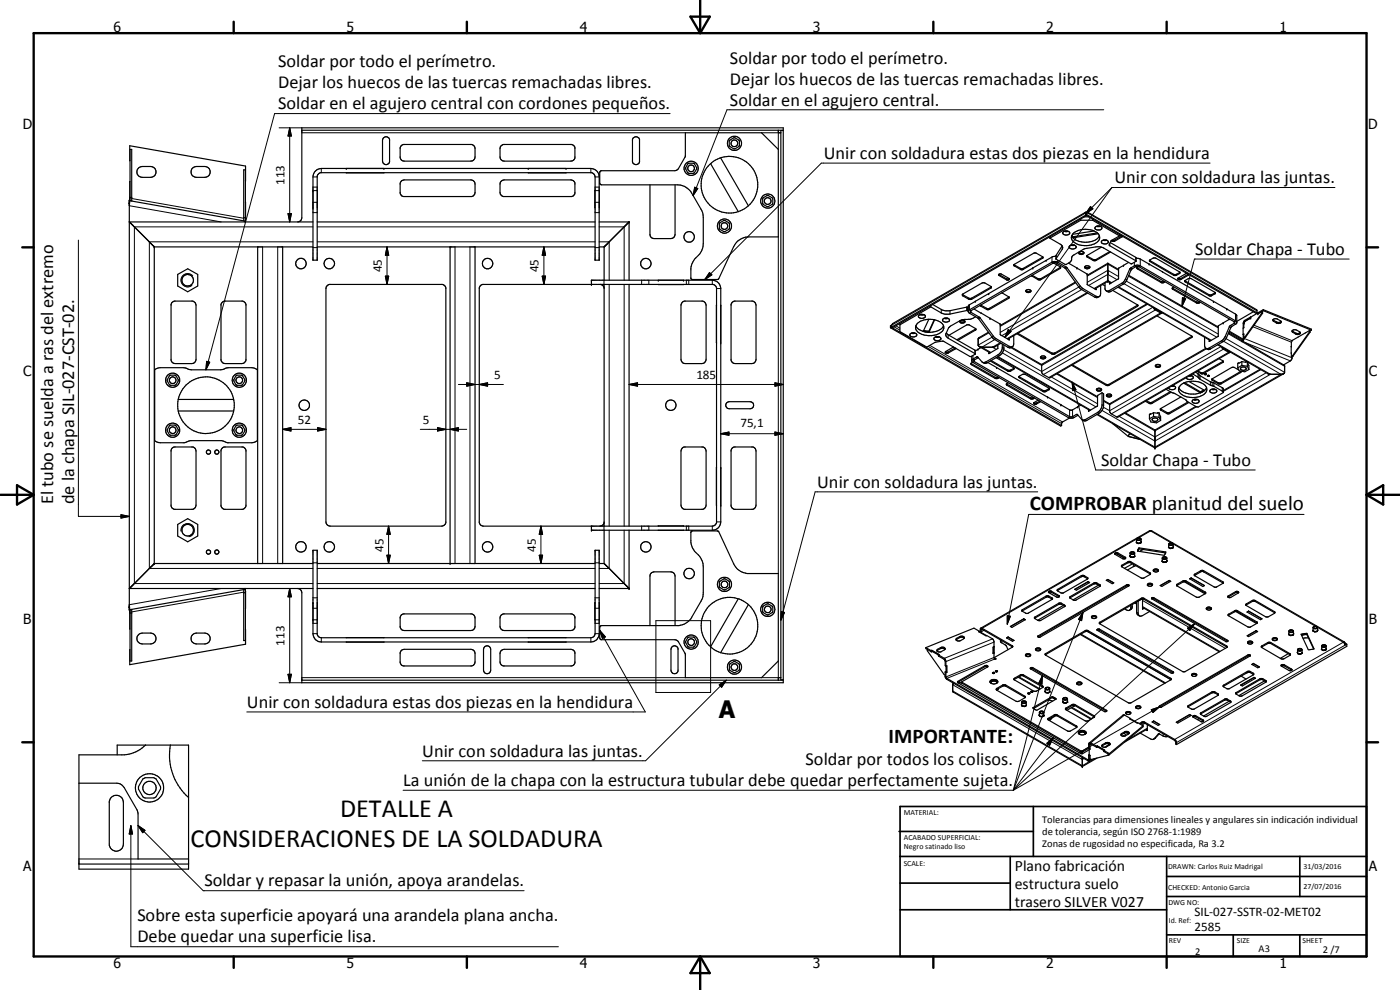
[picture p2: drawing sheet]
<svg xmlns="http://www.w3.org/2000/svg" width="420mm" height="297mm" viewBox="0 0 420 297" stroke-linecap="round" stroke-linejoin="round" font-family="sans-serif">
<defs><g id="words">
<g font-size="7.9">
<text x="102.1" y="245.2">DETALLE A</text>
<text x="57.1" y="254.2">CONSIDERACIONES DE LA SOLDADURA</text>
</g>
<text font-size="7.2" x="215.8" y="215.4">A</text>
<g font-size="6.3">
<text x="309.1" y="153">COMPROBAR planitud del suelo</text>
<text x="266.7" y="223">IMPORTANTE:</text>
</g>
<g font-size="5.5">
<text x="83.5" y="20.2">Soldar por todo el perímetro.</text>
<text x="219.1" y="19.1">Soldar por todo el perímetro.</text>
<text x="83.5" y="26.5">Dejar los huecos de las tuercas remachadas libres.</text>
<text x="219.1" y="25.4">Dejar los huecos de las tuercas remachadas libres.</text>
<text x="83.5" y="32.9">Soldar en el agujero central con cordones pequeños.</text>
<text x="219.1" y="31.7">Soldar en el agujero central.</text>
<text x="247.2" y="47.7">Unir con soldadura estas dos piezas en la hendidura</text>
<text x="334.5" y="55">Unir con soldadura las juntas.</text>
<text x="358.6" y="76.5">Soldar Chapa - Tubo</text>
<text x="330.4" y="139.8">Soldar Chapa - Tubo</text>
<text x="245.2" y="146.3">Unir con soldadura las juntas.</text>
<text x="15.9" y="151.3" transform="rotate(-90 15.9 151.3)">El tubo se suelda a ras del extremo</text>
<text x="22.3" y="151.3" transform="rotate(-90 22.3 151.3)">de la chapa SIL-027-CST-02.</text>
<text x="74.1" y="212.3">Unir con soldadura estas dos piezas en la hendidura</text>
<text x="126.7" y="227">Unir con soldadura las juntas.</text>
<text x="241.8" y="229.5">Soldar por todos los colisos.</text>
<text x="121" y="235.8">La unión de la chapa con la estructura tubular debe quedar perfectamente sujeta.</text>
<text x="61.3" y="266">Soldar y repasar la unión, apoya arandelas.</text>
<text x="41.2" y="276.5">Sobre esta superficie apoyará una arandela plana ancha.</text>
<text x="41.2" y="282.8">Debe quedar una superficie lisa.</text>
</g>
<g font-size="4.7">
<text x="304.6" y="261.2">Plano fabricación</text>
<text x="304.6" y="266.6">estructura suelo</text>
<text x="304.6" y="272">trasero SILVER V027</text>
</g>
<g font-size="4.2">
<text x="34" y="9.6">6</text>
<text x="104" y="9.6">5</text>
<text x="174" y="9.6">4</text>
<text x="244" y="9.6">3</text>
<text x="314" y="9.6">2</text>
<text x="384" y="9.6">1</text>
<text x="6.8" y="38.7">D</text>
<text x="410.6" y="38.7">D</text>
<text x="7" y="112.9">C</text>
<text x="410.8" y="112.9">C</text>
<text x="7" y="187.1">B</text>
<text x="410.8" y="187.1">B</text>
<text x="7" y="261.4">A</text>
<text x="410.8" y="261.4">A</text>
<text x="34" y="290.4">6</text>
<text x="104" y="290.4">5</text>
<text x="174" y="290.4">4</text>
<text x="244" y="290.4">3</text>
<text x="314" y="290.4">2</text>
<text x="384" y="290.4">1</text>
</g>
<g font-size="3.9">
<text x="85.4" y="55.5" transform="rotate(-90 85.4 55.5)">113</text>
<text x="114.6" y="81.7" transform="rotate(-90 114.6 81.7)">45</text>
<text x="161.7" y="81.7" transform="rotate(-90 161.7 81.7)">45</text>
<text x="148.3" y="113.8">5</text>
<text x="209" y="113.8">185</text>
<text x="89.4" y="127.3">52</text>
<text x="126.9" y="127.3">5</text>
<text x="222.2" y="128.1">75,1</text>
<text x="115.1" y="165.5" transform="rotate(-90 115.1 165.5)">45</text>
<text x="160.8" y="165.5" transform="rotate(-90 160.8 165.5)">45</text>
<text x="85.4" y="193.7" transform="rotate(-90 85.4 193.7)">113</text>
<text x="358.5" y="275">SIL-027-SSTR-02-MET02</text>
<text x="358.5" y="279.4">2585</text>
</g>
<g font-size="3.1">
<text x="312.7" y="246.8">Tolerancias para dimensiones lineales y angulares sin indicación individual</text>
<text x="312.7" y="250.4">de tolerancia, según ISO 2768-1:1989</text>
<text x="312.7" y="254">Zonas de rugosidad no especificada, Ra 3.2</text>
<text x="358.7" y="286.5">2</text>
<text x="377.7" y="285.6">A3</text>
<text x="397" y="285.9">2 /7</text>
</g>
<g font-size="2.4">
<text x="271.2" y="244.4">MATERIAL:</text>
<text x="271.3" y="252">ACABADO SUPERFICIAL:</text>
<text x="271.3" y="254.6">Negro satinado liso</text>
<text x="271.2" y="259.7">SCALE:</text>
<text x="350.6" y="260.8">DRAWN: Carlos Ruiz Madrigal</text>
<text x="391.2" y="260.6">31/03/2016</text>
<text x="350.6" y="267">CHECKED: Antonio Garcia</text>
<text x="391.2" y="266.7">27/07/2016</text>
<text x="350.6" y="271.4">DWG NO:</text>
<text x="350.8" y="276.9">Id. Ref:</text>
<text x="350.8" y="282.8">REV</text>
<text x="371.2" y="282.9">SIZE</text>
<text x="390.9" y="282.9">SHEET</text>
</g>
</g></defs>
<g fill="none" stroke="#000" stroke-width=".35">
<path d="M90.6 39.1h144.5v-.7h-144.5v26.9a1.3 1.3 0 0 1-1.3 1.3M233.6 39.1v.7h.7M234.3 39.2h.8v164.8h-.8zM39 54.5l-.2 5.7M39 48.2l-.1-4.5 34.8 6.1-.1 16.8M39 59.2h.5M41.6 50.4l1.1-.4h2.5a1.63 1.63 0 0 1 1.6 1.6 1.63 1.63 0 0 1-1.6 1.6h-2.5a1.62 1.62 0 0 1-1.5-1 1.62 1.62 0 0 1 .4-1.8zM57.6 50.6l1.1-.6h2.8a1.63 1.63 0 0 1 1.6 1.6 1.63 1.63 0 0 1-1.6 1.6h-2.5a1.62 1.62 0 0 1-1.5-.9 1.62 1.62 0 0 1 .1-1.7zM73.6 54.4h.1M73.6 51h-.5v15.3M94.6 51.4l.8-.6 1-.3h80.9a2.52 2.52 0 0 1 2.5 2.6v25h-1.2v-25l-.4-.9-.6-.4h-81.4l-.5 .2-.5 .8v25.3h-1.3v-25zM95.2 57.2h.1"/>
<path d="M103.9 51.8v.1M115.1 41.4a1.09 1.09 0 0 1 1.8 .4v6.8a1.07 1.07 0 0 1-1.1 .8 1.07 1.07 0 0 1-1-1.1v-6.2zM115.2 51.8v.1M120.4 43.7l.7-.4h20.5l.9 .8v3.4a1.23 1.23 0 0 1-1.2 .8h-20.4l-.8-1v-3zM120.4 54.4l.9-.4h20l.7 .2 .5 .5 .1 3-.2 .7-.8 .6h-20.5l-.5-.2-.5-.8v-3zM150.4 54.4l.9-.4h20.3l.4 .2 .5 .5v3.5l-.5 .6-.4 .2h-20.5l-.8-.6-.2-.7v-2.5zM150.4 43.7l.7-.4h20.5l.9 .8v3.2l-.5 .8-.7 .2h-20l-.9-.3-.3-.7v-2.7zM158.5 51.8v.1M169.9 51.8v.1M178.6 57.2v5.1M179.8 57.2h.1M180.1 51.4l.3-.2 22.6-.1 .6-.5 2.1-3.7v-7.1h22.8l5.1 5v26.3h-8.9a5.1 5.1 0 0 0-4.5 2.9l-4.7 9.8-7.8 .1-.4-.3v-3.1l.2-1a7.9 7.9 0 0 1 2.7-3.6l.7-1.4 .2-1.4-.1-8.8-.4-1.1-3-5.2a5.1 5.1 0 0 0-4.3-2.5h-22.8l-.5-.6z"/>
<path d="M190 41.4a1.13 1.13 0 0 1 1.9 .4v6.8a1.08 1.08 0 0 1-1 .8 1.08 1.08 0 0 1-1.1-.8v-6.8zM195.1 55.5v15.3l.5 .6 .7 .2 5.3-.1a1.17 1.17 0 0 0 1-1.1v-14.9M206.4 49.1l.3-.1 1.7 .1 .7 1.2-.7 1.6-.3 .1-1.7-.1-.6-1.2zM213.3 49.1l8.3 14.4M216.3 47.4l8.3 14.4M219.1 42l1.3-.7 1.3 .7 .2 .3-.2 1.7-1.1 .7h-.4l-1.1-.7-.2-.3v-1.4zM228.9 59.5l1.3-.8h.4l1.2 .8 .1 1.5-.2 .3-1.5 .7-1.3-.9zM38.7 61h.1M38.7 61l.1 122M38.8 66.6h55.1M38.8 60.2l-.1 .8M38.8 60.2l34.8 6.1"/>
<path d="M38.8 60.2v1.5M38.9 66.6l7.4 7.5M39 60.2v-15.4h.5v15.5M39 60.2h.5M46.3 74.1h47.6M46.3 74.1v95M73.1 65.3h.5M73.6 66.3l-.1 .3M73.6 66.3h.1M73.6 60.6h.1M73.7 65.7l-.1 .2M77.3 74.1v95"/>
<path d="M84.8 74.1v95M95.2 74.1h83.4M95.2 66.6h83.4M95.2 62.3h.1M135.1 74.1v95M142.6 74.1v95M179.8 66.6h9M179.8 62.3h.1M181.3 74.1v10M188.8 66.6l-7.5 7.5h-1.5M188.8 66.6v17.5M224.6 61.7a8.5 8.5 0 0 0-2-13.9 8.5 8.5 0 0 0-12.2 7.1 8.5 8.5 0 0 0 11.2 8.6"/>
<path d="M224.6 61.7l-1.1 .9-1.9 .9M313 77.1l-6.2 3.5-2.5-1.2M313 77.1l-1.9-1.1-.6-.1-6.2 3.5M313 77.1v.4l-6 3.4h-.6l-2.1-1.1v-.4M313.9 78.1h.1M315.1 71v.5M315.1 71.5l3.7 2.3M316.1 79l2.1 1.1 .1 .4-6.2 3.5-.6-.1-1.9-1.2M316.9 77h-1l-6 3.4M318.8 73.8l-1.9 2.8v1.1l2.8 1.7 1.6-.9 .3-.5 .1-.9 .4-.5 3-1.8 4.2-.8 1.7 .3 8.4 4.8 1.5-.7M318.8 73.8l.1 .4-.1 .6-1.9 2.8M319.2 69.5a1.3 1.3 0 0 1 1.8 .5 1.18 1.18 0 0 1-1.1 .5 1.18 1.18 0 0 1-1-.7z"/>
<path d="M319.4 69.4h1.2M319.6 69.3h.8M320.7 79l2.5 1.4M321 73.8a1.23 1.23 0 0 1 2 .4 1.19 1.19 0 0 1-1.1 .5 1.19 1.19 0 0 1-1-.7zM321.3 73.6h1.2M321.6 73.5h.7M321.7 70.6l.3 .4M322 71v.3M322.3 69.8a6.1 6.1 0 0 1 7.4 .5 2.05 2.05 0 0 1-1.7 3 5.3 5.3 0 0 1-6.4-1.5v-.9zM323.8 75.7v.2a.86 .86 0 0 0 .7 .5 .86 .86 0 0 0 .8-.5v-.2M323.8 75.7a1.06 1.06 0 0 1 1.5 0M323.8 75.7a.97 .97 0 0 0 1.5 0"/>
<path d="M324.3 66.1l-9.2 5.4M324.3 65.7v.4M324.3 66.1h3.6M325.4 65.1h1.4M325.7 63.7l-.1 .4 .2-.2M325.7 63.7l.4 .1M325.7 63.7l-57.8 33.4-.4 .5M325.8 63.9v.7M325.8 64.6l.3 .1M325.8 64.5l51.2 29.5 .2-.1M325.8 64.6l-58.3 33.6 .3 .1 58.3-33.6M326.1 64.6v.1"/>
<path d="M326.1 63.8l-.3 .1M326.1 64.4l-.3 .1M326.1 63.8v.6M326.1 64.4l51.1 29.5M326.5 63.7l.2 .4-.6-.3M326.5 63.7l-.4 .1M326.5 63.7l50.6 29.2 .1 1M327.9 65.7v.4M327.9 66.1l8.1 4.7M328.4 69.3l-6.6 1M329 67.9h1.2M329.3 67.8l.7 .1"/>
<path d="M329.3 69.9l-7.3 1.1M329.6 70.1l-7.6 1.2M329.9 70.7a5.1 5.1 0 0 1-5.8 1.8l-1.6-.7-.9-1.1 .4 .6M329.9 67.8a.61 .61 0 0 1 .8 .6 .61 .61 0 0 1-.7 .6l-1.2-.2a.6 .6 0 0 1-.1-.7 .6 .6 0 0 1 .7-.3l.6 .1M330.5 74.2l-4.2 2.4-.2 .4 2 1.1 .6 .1 4.6-2.6M330.6 72.3a1.16 1.16 0 0 1 2 .5 1.05 1.05 0 0 1-1.2 .5 1.05 1.05 0 0 1-.8-1zM331 72.1h1.2M331.2 72h.7M332.5 79v5.4M332.5 79l-6.2 3.6M332.5 79l3.2 1.9M333.1 75.5l-4.4 2.4h-.6l-1.9-1.2"/>
<path d="M333.2 72.8l7.7 4.4v1.2M333.6 72.1l-.7 1.3 .2 .3 7.8 4.7M336 70.4v.4M336 70.8l-2.4 1.3M336.3 70.6l-.3 .1M336.7 70.8l-2.4 1.3h-.6M336.9 70.9l-2.4 1.5h-.7l-.2-.3M337.2 79.6l-1.5 .9v3.1l-2.6 1.5M337.2 79.6h.1M338.7 78.7l-1.5 .9M340.9 77.6h1.1l2.9 1.6M341.7 80l28.8 16.6v.3l-1.5 1.1-1.3 3-.9 1.2-4.2 2.4-.7-.1"/>
<path d="M341.7 80h-.8l-1.3 .8-1.5 3.4-.8 .9-4.1 2.4-.6 .1-.6-.4M344.8 79.2h.1M344.9 79.2l26.2 15.3 .1 2.4-1.7 1.2-1.5 3.4-.6 .7-4.3 2.6-.6 .1-.6-.4M345 78.1l1.3-.7 .6 .1 7.2 4.3-1 .8h-.9l-7.1-4.1zM345 78.1l7.2 4.2h.9l1-.6M51.5 90.9l.9-.6h5.4l.9 .8 .1 16.7-.2 .7-.5 .5-5.5 .1-.7-.2-.5-.6-.1-16.9zM53.3 82.3l3-1.7 3 1.7v3.5l-3 1.7-3-1.7zM66.5 90.9l.8-.6h5.5l.9 .8 .1 17-.7 .9-5.5 .1-.7-.2-.5-.6-.1-16.9zM98 85.9l.8-.6h34l.8 .6 .2 .5v70.4l-.2 .5-1 .6h-33.5a1.3 1.3 0 0 1-1.3-1.3v-70zM144.2 85.7l.6-.4h69.2l.8 .6 .2 .5v70.4l-.3 .7-.9 .4h-68.7l-.9-.4-.4-.7v-70.4zM177.5 85.3v-1.2h36.3a2.59 2.59 0 0 1 2.5 2.5v70a2.52 2.52 0 0 1-2.5 2.5h-36.3v-1.2M180.3 85.3l.8 .6 .2 .5"/>
<path d="M181.3 85.3v72.6M188.8 85.3v72.6M197.6 85.3h7.5M204.8 90.7l.6-.4h5.5l.9 .8 .1 16.7a1.3 1.3 0 0 1-1.3 1.3h-5a1.3 1.3 0 0 1-1.2-1.3v-16.2zM215 91.6h.1M219.7 90.7l.7-.4h5.5l.9 .8 .1 16.7-.2 .7-.6 .5-5.5 .1-.6-.2-.5-.6-.1-16.9zM267.2 98.3l51.1 29.5 .3-.1M267.5 98.2l51.1 29.5M267.5 97.6l-.3 .1v.6M267.5 97.6v.6M267.5 98.2l-.3 .1M270.1 97v2.5l8.1 4.6a7.1 7.1 0 0 1 4.5-1.7h.5l7.9 4.6 1.6-.8"/>
<path d="M273.5 100h1.2M273.7 99.9h.8M274.5 99.9a.98 .98 0 0 0-1.5 .7 1.13 1.13 0 0 0 1.2 .6 1.13 1.13 0 0 0 .9-.9l-.4-.3M274.5 99.9l.2 .1M274.9 97.7a5.2 5.2 0 0 0 6.7 1.5l1-.6 .6-.9M276.1 94.4h1.2M276.3 94.4h.8M277.1 94.4a.81 .81 0 0 0-1-.1 .81 .81 0 0 0-.3 .9 1.12 1.12 0 0 0 1.9-.5l-.4-.3M277.1 94.4h.2M277.2 99.2l1.6 .2M278.7 95.8a4.1 4.1 0 0 1 4.5 2.2 2.47 2.47 0 0 1-2.2 2.5 5.6 5.6 0 0 1-6.1-1.6v-1.1M278.7 95.8a4.1 4.1 0 0 0-3.8 2"/>
<path d="M278.8 95.8l-1.7 3.6 1.7 .3M278.8 99.4v.3M279.3 92.1l-9.2 5.4M279.3 91.7v.4M279.9 91.4l2.8 1.6 1 .3 1.4-.1 5.1-1.1 .4 .2M280.4 95.9l-1.6 3.5M280.5 96l-1.7 3.7M282.9 95.8a1.16 1.16 0 0 1 2 .3 1.1 1.1 0 0 1-1.1 .6 1.1 1.1 0 0 1-.9-.9zM283.3 95.5h1.2M283.5 95.5h.8M284 99.9l.6 .6 8 4.6 .1 1.1M288.1 96.4l.4 .2h.6l.5-.2"/>
<path d="M288.2 96.3a.73 .73 0 0 1 .8-.3 .73 .73 0 0 1 .5 .7 .89 .89 0 0 1-1.4-.2zM292.3 92.7l7.8 4.5 .1 3.1 2.6 1.6M292.7 90.4l-2.1 1.4 .2 2.1 2.8 1.6 4.5 6.1 4.4 2.6 .6 .2 .8-.4M292.7 90.4h.1M292.8 95a6 6 0 0 1-4 .9l-4.1 2.4-.9 1.9 .1 .5 .7 .8 8.1 4.7M292.8 98.7l-5.6 3.2M296.6 99.7l-3 1.9v1.9l.2 .4 .9 .3 3.5-.1 2.2-1.1M297.5 86l-1.9-1.1h-.8l-5.9 3.4M297.5 86l-.1 .4-5.9 3.4h-.8l-1.7-1-.1-.5M297.5 86l-6 3.5h-.6l-2.1-1.2M299.7 82.4l.4-.2 .5 .1 2.2 1.2a.44 .44 0 0 1-.2 .6 .44 .44 0 0 1-.6-.2zM299.8 82.3l2.2 1.4 .9-.1"/>
<path d="M300.6 87.9l2.2 1.3M302.8 89.1l-6.1 3.5h-.5l-1.9-1.1M302.8 89.2l-.1 .3-6 3.4-.6-.1-2-1.2M307.9 87.2a1.06 1.06 0 0 0 1.5 0M307.9 87.2l-.1 .1a.8 .8 0 0 0 .8 .5 .8 .8 0 0 0 .8-.6M307.9 87.2a1.07 1.07 0 0 1 1.5 0M309.9 80.4h.1M310 80.4l-17.3 10M318.3 80.2l-6.2 3.5-.6-.1-1.7-1M322.7 84.6l-22.5 13.1M323.2 80.4h.1M323.2 80.4l3.1 1.9v3.1l2.7 1.5v-.5"/>
<path d="M325.6 80a.86 .86 0 0 1 1.5 .3 .79 .79 0 0 1-.9 .4 .79 .79 0 0 1-.6-.7zM325.6 80.1h.1a1.11 1.11 0 0 0 1.4 0M326.4 87.9l-23.9 13.8M329.9 88.9l-.8 .4-.6-.1-4.2-2.5-4.5-6.1-3.2-1.8-25.3 14.5v.3l2.7 1.6 4.5 6.1 4.4 2.6a.81 .81 0 0 0 .9 .1 .81 .81 0 0 0 .4-.8v-2.4M330.3 85.7v2.4a.85 .85 0 0 1-.4 .9 .85 .85 0 0 1-.9-.1l-4.4-2.6-4.5-6.1-2.8-1.6-.7-.2-.9 .3-24.9 14.3-.2 .3-.4-.2-5.1 1.1-1.4 .1-1.2-.4-3.2-1.8M330.9 85.3l.7 .5M331.6 84.9l.1 2a.79 .79 0 0 0 1.2 .3l4.2-2.5 2.1-4.2 1.4-.8h1.4l29.2 16.9M332.5 84.4l-3.9 2.3M332.5 84.4l.9 .6M333 84.7v.4M333 85.1v.1M333.9 87.1l7.6 4.6-24.9 14.5h-.9l-10.5-6"/>
<path d="M335.6 86.2l27.7 16M338.8 82.6l26.8 15.5M341.2 80.3l.2 .4 7.2 4.1 1.1-.2M341.2 80.3l7.2 4.2 1-.1M341.4 91.5l-25.1 14.5-.6-.1-10.2-5.9M341.7 80l-.5 .3M344.2 91.2l-31.5 18.1v2.7l2.2 1.4 .2-.1 33.6-19.4M346.2 92.4l.5 .6 1.7 1 .4-.1M346.6 92.5l1.8 1.1M347.2 94.8l10.5 6.1M348.9 81.6h.1M351.9 86.4l7.2 4.2h.8"/>
<path d="M352.3 86.1l-.4 .3v.3l7.2 4.2 .6 .1 .5-.3M355.6 84.2l1-.6h.9l7.2 4.2M355.6 84.2l-.1 .3 .3 .1 7.1 4.2h.6l1.2-.7v-.3M355.6 84.2l7.5 4.3 1.6-.7M356.2 82l-2.7 1.5M356.6 82.3l-2.2 1.3-.8-.1M356.8 82.3l-2.4 1.6a.54 .54 0 0 1-.9-.4M360 90.6h-.1M368.7 99.9l16.5 9.6M368.8 99.6l4.2 2.4M368.9 99.4l4.1 2.3v.3M369.1 95.8l-3.5 2v3.1"/>
<path d="M373.2 98.3h.1M373.3 98.3l-.2 .2v1.8M373.5 96.4l-.2 .5M373.5 96.1l-.4 .8v1.5M373.5 96.1v.3M375.3 95.1l.1 .1M375.3 95.1v.3l-1.8 1M375.3 95.1l-1.8 1M375.4 95.2v.2l-1.7 1-.4 .6v1.3M376.1 93.6l-4.9 2.8M377.5 93.9l-2.1 1.3M377.5 93.9h.1"/>
<path d="M378.7 93.9l.2 .1M378.7 93.9l-5 7.1M378.7 93.5l.2 .5M378.7 93.5v.4M378.7 93.5l-1.2 .7v-.3M378.9 94l-5.1 7.1M379.1 92.9l-1.6 1v.2l1.6-.9M379.1 92.9v.3M379.1 92.9l14.5 5.9v.3M379.1 93.2l14.5 5.9M382 95.9l1.5 .8 1-.3M382.1 95.8l1.1-.1 1.3 .8a.89 .89 0 0 1-1.4 .4l-1-.6z"/>
<path d="M387.8 99.3l.3-.3 .7-.1 1.2 .7a.45 .45 0 0 1 .2 .5 .45 .45 0 0 1-.5 .3l-.8-.2-1.1-.7zM387.8 99.2l1.4 .9 1-.4M391.8 99.9l-3.9 2.2-.3 .6v4.3M393 99.6l.1 .1M393 99.6l-5.1 7.2M393 99.2l.1 .1M393 99.2v.4M393 99.2l-1.3 .7M393.1 99.7l-5 7.1M393.1 99.3v.4M393.6 99.1l-.5 .2M46.4 111l1.7-.7h6.9l2.4 .7h8.8l2.4-.7h7l1.6 .7v21.2l-1.6 .6h-7.3l-1.8-.6h-9.4l-1.8 .6h-7.2l-1.4-.4-.3-.2z"/>
<path d="M53.5 119.8h16.6M53.5 119.8a8.5 8.5 0 0 1 13.1-5.3 8.5 8.5 0 0 1 0 14.1 8.5 8.5 0 0 1-13.1-5.2M53.5 119.8l-.2 1.4 .2 2.2M215 102.9h.1M280.3 101.4a1.23 1.23 0 0 1 2.1 .3 1.25 1.25 0 0 1-2.1-.1zM280.7 101.1h1.2M281.7 101h-.7M284.8 100.6l5.4-3.1h.6l2.1 1.2-.2 .4-5.2 3M286.2 104.1l-2.5 1.4M286.7 104.4l-2.3 1.3-.7-.2M286.9 104.5l-2.3 1.4a.5 .5 0 0 1-.6 .1 .5 .5 0 0 1-.3-.5M291.4 109l7.4 4.3 .8-.1"/>
<path d="M291.6 108.2l.4-.5 1.4-.6 1.4 1.6M291.6 108.2l.2 .5 29.2 16.7M291.6 106.8v1.4M291.9 108.7l-.4 .3v.4l7.2 4.1 .7 .1 .5-.3M293.5 104.8l-.8 .5M293.6 107.3l-1.2 .7-.1 .5 28.7 16.5 .8 .1 1.5-.8 1.5 1.7M293.9 104l3.3 1.9M294.4 104.3l-.9 .6M296.4 108.8l22 12.7M297.5 108.2l5.2 2.9 .6-.1 1-.6M298.9 107.3l5.3 3 .1 .4-1 .6-.6 .1-5.5-3.1M299.3 107.1l27.8 16"/>
<path d="M299.5 103.5l-.1 1.1-2.6 1.5-.1-.5M300.8 103.3a2.94 2.94 0 0 1-1.3 3.2l-3.7 2.1-1 .1M301.3 103.5l-.1 1.5-.8 1.4-4.2 2.5-.6 .2-.8-.4M302 115.2l.2 .4 7 4 .5 .2 .8-.4M302 115.1l.1 .1M302.1 115.2l7.1 4.1h1M302.5 114.9l-.5 .3M302.8 101.9v.1M302.9 101.5l-.1 .5M303.6 104.2l9 5.2M305.8 113l1-.6h.9l7.2 4.3-1 .8h-.9l-7.1-4.1zM305.8 112.9l7.3 4.3h.7l1.1-.6"/>
<path d="M312.3 107.1l.4 .3h.6l.5-.3M312.3 107.1l.4-.3 1 .2a.66 .66 0 0 1-.3 .7 .66 .66 0 0 1-.8-.1l-.3-.2zM314.4 119.1v.1M317.3 112.1l12.1 6.9M329.1 116.8a.97 .97 0 0 0 1.5 0M329.2 116.6h.1a.68 .68 0 0 1 .8-.2 .68 .68 0 0 1 .4 .7 .85 .85 0 0 1-1.4-.3zM330.7 117.9l-1.3 .8-.1 3.1-2.5 1.6-.1-.5M330.7 117.9v3.8a3 3 0 0 1-1.3 2l-3.7 2.2-.9 .1M330.7 117.9l.5 .3v3.5a3.1 3.1 0 0 1-1.4 2.3l-3.8 2.2-.4 .1-.8-.3M332.1 118.5l.4 .3h.7l.4-.3M332.1 118.5l1.1-.3a.49 .49 0 0 1 .3 .7 .49 .49 0 0 1-.7 .2l-.7-.2zM346.8 109.6l-.1 .1a.8 .8 0 0 0 .8 .6 .8 .8 0 0 0 .8-.7"/>
<path d="M346.8 109.6l.4 .3 1.1-.3M346.8 109.6l.8-.3 .7 .3M350 116.8l5.8 3.1 .6 .6 2.4 1.4 .8 .2 7.5-4.3M351.2 117.5l-5.6 3.3h-.6l-1-.6M351.5 117.7l-5.8 3.3-.6 .1-1.4-.7M351.8 115.7h.3M352.1 115.7l.2 .1M352.1 115.7l-.4 .1M352.3 115.8a.59 .59 0 0 1 .5 .8 .59 .59 0 0 1-.9 .3l-.9-.1-.3-.4M352.3 115.8l-.8 .1M353.8 116.3a4 4 0 0 0 3.4 1.9h2l1.4-.5 .9-.6M354.3 115.6a6.1 6.1 0 0 1 7.5 .1 1.95 1.95 0 0 1-1.4 3.1 5.9 5.9 0 0 1-6.5-1.3l-.1-1.1z"/>
<path d="M354.4 119.1l-6.1 3.5-.1 .3 2.4 1.3 6.2-3.4M355.2 114.9l5 3v-.3M355.5 114.8l4.7 2.8M356.8 114.5l4.7 2.6M357.2 112.6l.2 .1M357.4 112.7l.7 .4a1.17 1.17 0 0 1-2 .5l-.1-.3M357.4 112.7h-.5M357.7 112.7l-.9 .1M357.7 100.9l-.1 .4-25 14.4-.6-.1-10.4-6M357.7 100.9l-25.1 14.5-.6-.1-10.2-5.8M357.9 112.2l1.8 1 .5 .6 3.1 1.8 1 .3 2.5 1.4 .3 .5M358.2 119.9h1.2"/>
<path d="M358.8 111.7l1.2 .9 7.1 3.9v1.3M360.9 117.6l-.4 .2M361.3 117l-1.1 .6M361.5 101.2v2.5l.4 .8M361.5 117.1l-.5 .4M361.6 112.1h.3M361.6 112.1v.3h.4v-.2M361.6 112.1h.4M361.9 104.5l-28.8 16.7M362 112.1v.1M362.1 116.3l-.6 .8M362.4 112.7l.6 .1-.5 .1z"/>
<path d="M362.6 112.6h-.1M362.9 102l.1 .4M363 102.4h.1M363.5 116.8l-.4 .5a1.09 1.09 0 0 0 1 .7 1.09 1.09 0 0 0 1.1-.8l-.5-.4M363.5 116.8h1.2M363.8 116.8h.7M364.5 116.8h-1M364.5 116.8h.2M365.5 103.5l15.2 8.7h4.4l.4-.5v-1.9l-.3-.3M365.6 100.8l-2.6 1.6M365.8 107.6l1.3 .7M366.7 104.1l.3 .6 1.7 1 .5-.1"/>
<path d="M367 104.3l1.9 1.1M367.1 108.3v.4l-6 3.4h-.6l-1.3-.7M367.1 108.4l-6.2 3.5-1.4-.6M369.1 105.7l-33.6 19.4h-.4l-1.9-1.3-.1-2.6M371.5 110.4l.4 .9 1.7 .2 1.2-.6M371.8 111l-1.3-.7h-.9l-5.8 3.4-.1 .3 1.9 1.1 .8 .1 6-3.4v-.4M372.3 111.5l-5.9 3.4h-.8l-1.8-1.2M372.3 111.5h.1M372.4 111.4l-.1 .1M372.4 110.4a1.02 1.02 0 0 1 1.6 .2 .89 .89 0 0 1-.9 .6 .89 .89 0 0 1-.8-.7zM372.7 108.5l-1.2 .5v1.4M372.7 108.5l1.2 .2v-.2h.4v1.4"/>
<path d="M372.7 109.6l-1.2 .8M372.7 108.5v1.1M372.7 109.6l1.6 .3M372.7 102.2l.1 .1M373 102l-.3 .2M373.1 100.3l.1 .1M373.3 101.3v.6l-.3 .5M373.3 100.2l-.2 1.5-.3 .6M373.3 100.2v1.1M373.3 100.2l-.2 .1M373.7 101l.1 .1M373.7 101l-.4 .3"/>
<path d="M373.8 101.1l-.3 .2M374.3 109.9l.5 1M374.4 108.6l.4 1.1v1.2M378.2 110.8l-11.1 6.4M385.2 112.1l-38.6 22.3M387.5 104l.1 .1M387.5 105.9h.1M387.5 104.1h.1M387.8 107l-.1 .7-.4 .6-2.1 1.2M387.9 106.8h.2M387.9 106.8l-.3 .2M388.1 106.8l-.5 .2"/>
<path d="M51.5 134.6l.9-.5h5.4l.7 .4 .3 .6v16.5l-.2 .7-.5 .4-5.7 .1-1-.7-.1-17zM53.5 123.3h16.6M66.5 134.6l.8-.5h5.5l.5 .2 .5 .8v16.7l-.7 .9-5.8 .1-.9-.7-.1-17zM70.8 127.8l.4-.2h1.3l.3 .2 .7 1.1v.4l-.7 1.1-.3 .2-1.7-.2-.6-1.1zM204.8 134.5l.6-.4h5.5l.5 .2 .5 .8v16.5l-.4 .8-.6 .4h-5.5l-.9-.7-.1-16.8zM218 120.9l.9-.4h6.2a1.06 1.06 0 0 1 1.1 1.1 1.06 1.06 0 0 1-1.1 1h-6.2a1.07 1.07 0 0 1-1-.6 1.07 1.07 0 0 1 .1-1.1zM219.7 134.5l.7-.4h5.5l.4 .2 .6 .8v16.5l-.2 .7-.6 .4-5.7 .1-.9-.7-.1-17zM311.6 120.1l-1.3 .7M312.1 120.4l-1.1 .5-.7-.1M312.3 120.5l-1.3 .8-.8-.1 .1-.4M318.4 121.5l3.1 1.6 1.9-1M321 125.4l-2.1 1.2-.3 .5v.6"/>
<path d="M323.5 124.6l-1.5 .8h-1M324.3 121.6l-.9 .5M329.2 124.4l17.4 10M331.2 120.1l1.9 1.1M334 127.1l4.5 3.8 .2-.2M337.7 123.9l8.9 5.1M338.7 130.9l3.5 1M338.7 130.9l.2 .1M339.3 130.2l-.6 .3v.4M345 125.6l.4 1 1.7 .3 1.2-.7M345.8 125.8a.97 .97 0 0 1 1.7 .2 .96 .96 0 0 1-1.7-.2zM346.2 123.8l-1.2 .5v1.3"/>
<path d="M346.2 123.8l1.6 .1M346.2 123.8v1.2M346.2 125l1.6 .2M346.2 125l-1.2 .6M346.6 129v5.4M347.8 123.9l.5 1.1v1.2M347.8 123.9v1.3M347.8 125.2l.5 1M348.3 122.6v.1M356.5 120.6l-5.6 3.2h-.6l-2-1.1M357.9 120.1l1.3-.3a.57 .57 0 0 1 .7 .4 .57 .57 0 0 1-.4 .7 1 1 0 0 1-1.1 .2 1 1 0 0 1-.6-.9zM358.8 122l-12.2 7"/>
<path d="M53.3 157.4l3-1.8 3 1.8v3.4l-3 1.8-3-1.8zM181.3 159.1v10M181.3 156.8l-.3 .7-.9 .4M188.8 159.1v17.5M197.6 157.9h7.5M197.6 159.1h7.5M207.4 159.5l.3-.2 7.9 .1 4.6 9.8a5 5 0 0 0 4 2.9h9.4v26.2l-5.1 5h-22.8l-.1-7.2-2-3.5-.6-.5-22.6-.2-.4-.5v-3.2l.5-.5h23.3a5.2 5.2 0 0 0 3.8-2.5l2.8-4.8 .6-1.5 .1-8.8a6.1 6.1 0 0 0-2.7-4.7l-1-2.2zM215 140.3h.1M215 151.6h.1M38.8 176.6h55.1M38.9 176.5v.1M46.3 169.1h47.6"/>
<path d="M46.3 169.1l-7.4 7.4M73.1 176.9v15.3h.5M73.1 177.8h.5M73.5 176.6l.1 .2M73.6 176.8l-34.8 6.2M73.6 176.8h.1M73.6 176.6l.1 16.7-34.8 6.1 .1-4.5M73.6 177.3l.1 .1M89.3 176.6l.9 .4 .4 .8v27.1h144.5v-.8h-144.5M93.9 165.1h1.3v25.3l.8 .9h81.8l.4-.3 .4-.9v-25h1.2v25a2.44 2.44 0 0 1-2.5 2.5h-80.9a2.52 2.52 0 0 1-2.5-2.5zM95.2 169.1h83.4M95.2 176.6h83.4"/>
<path d="M179.8 169.1h1.5l7.5 7.4M179.8 176.6h9M188.8 176.5v.1M216 174.5l1.2-.8h.4l1.3 1v1.5l-1.3 .8h-.4l-1.2-.8zM221.6 179.7l-8.3 14.4M314.7 177.5l.8-.2 2.4 1.4a.51 .51 0 0 1-.3 .5 .51 .51 0 0 1-.6-.1l-2.2-1.3zM314.7 177.8l.6-.2 2.6 1.5M315.2 177.6l-.4 .2M315.8 179.8l-1.1-.7h-.6l-7.4 4.2M317.4 176.8l7.1-4.1h.9l1.1 .7-.2 .4-7.2 4.1h-.6l-1.1-.6-.1-.1zM321.1 179.1l7.5-4.3 1.6 .8-.1 .3-7.2 4.2h-.7l-1.1-.6zM321.1 179.4h.1"/>
<path d="M322.5 176.8l4-2.3 .5 .3-4 2.3zM326.4 173.7l-1.1-.7h-.7l-7.3 4.2M326.5 174.5v.1M326.5 174.6l.5 .2M326.5 174.6l-3.9 2.2M329.8 175.6l-7.8 4.4M330.2 175.8l-1.2-.6h-.7l-7.2 4.2M332 174.1l.5-.2 1.8 1-.5 .2zM332.5 173.9h.1M332.5 173.9l1.7 1M332.5 173.9l-.4 .3M334.6 166.3l.1 .1"/>
<path d="M334.6 166.3a.51 .51 0 0 1 .3-.5 .51 .51 0 0 1 .6 .1l2.2 1.3 .1 .4M334.6 166.3l.8-.1 2.4 1.4M334.7 166.4l2.2 1.2h.8M335.1 166.1l-.4 .3M335.4 166.2l2.3 1.4M336.6 169.7l2-1.2 .5-.1 6.2 3.7-2.1 1.4h-.6l-5.9-3.4zM336.6 170l1.9-1.1 .6-.1 6.2 3.5M337.8 167.6h-.1M338.7 175.8h-.6l-26.5 15.3M339.1 166.8l.1 .1M339.2 166.9v-1a.84 .84 0 0 1 1.3 0l.1 1.1M339.2 166.7v.5l.9 .1 .5-.3-.1-.2-.1 .2"/>
<path d="M339.2 166.7l-.1 .1M339.2 166.9l.5 .3M339.2 166.9v.2M339.4 165.8l.7-.1 .2 .1a.43 .43 0 0 1-.5 .5 .43 .43 0 0 1-.4-.5zM339.8 167.2l.1 .1M339.9 169.2l-2.4 1.3M340.3 167h.1M340.3 167l-.9 .2M340.3 167l-.2 .2M340.5 167h-.1M340.5 166a.88 .88 0 0 1-1.3 .1M340.9 169.7l-2.5 1.3"/>
<path d="M341.1 161.8v.8M341.1 161.8a.78 .78 0 0 1 .7-.4 .78 .78 0 0 1 .7 .4M341.1 161.8l.5 .3h.4l.5-.3M341.1 162.6v.1M341.1 162.6l-.1 .2M341.1 162.7l.5 .3h.6M341.1 162.9l.3 .1M341.3 161.6a.59 .59 0 0 1 1 .2 .52 .52 0 0 1-.6 .3 .52 .52 0 0 1-.4-.5zM341.8 164.7l-.4 .7M341.8 164.4v.3M341.8 164.4l-.4 1 8 1.2 .4-.7M341.8 164.7l8 1.2"/>
<path d="M341.8 164.4l8.1 1.2-.1 .3M341.8 163l-.1 .1M342.4 162.7l-.4 .3M342.5 179.8l.7-.1 25 14.5M342.5 179.8l-12.5 7.3M342.5 179.8l-.9 .5v3.9a.79 .79 0 0 0 1.3 .5l2.1-1.2M342.5 161.8l-.2 1.1M342.5 162.6l-.1 .1M342.5 162.6l-.2 .4-.7 .1-.5-.5M342.9 179.7v3l.4-.2M343.1 164.9l-1 .6M344.4 175.6a1.06 1.06 0 0 1 1.5 0"/>
<path d="M345.6 179.7h.7l22.2 12.7M345.6 179.4h.7l22.1 12.7 .1 .3-.6 .1-22.2-12.8zM345.9 175.6v-.1a.81 .81 0 0 0-.8-.5 .81 .81 0 0 0-.7 .6M345.9 175.6a.99 .99 0 0 1-1.5 0M346.1 171.3a1.06 1.06 0 0 0 1.5 0M346.1 171.3v-.1a.8 .8 0 0 1 .8-.5 .8 .8 0 0 1 .7 .6M346.1 171.3a.97 .97 0 0 1 1.5 0M348.2 175.7l2.7-1.5 .5 .2-2.7 1.5zM348.8 167.5a.9 .9 0 0 0 1.4 0M348.8 168.5l.2 .1M349 167.3a.44 .44 0 0 1 .6-.2 .44 .44 0 0 1 .2 .5 .46 .46 0 0 1-.5 .2 .46 .46 0 0 1-.3-.5zM349 168.6l.9 .1"/>
<path d="M349 168.6l.2 .1M349.6 165.9l.1 .3M350.2 168.4v-1a.8 .8 0 0 0-1.4 0v1l.2 .2M350.2 168.1l-.2 .6-.7 .1-.6-.4 .1-.2M350.2 168.4l-.1 .2M350.2 168.4l-.7 .3M350.2 168.2v.1M350.7 163.2v1.1l.5 .3 .8-.1 .1-.5M350.7 163.2a.83 .83 0 0 0 1.4 .1M350.7 163.2a.81 .81 0 0 1 1.4 0l-.1 1.2M350.7 164.1l.4 .4M350.8 164.3h.1"/>
<path d="M350.8 164.3l.8 .2M350.9 174.2h.1M350.9 174.2l.4 .3M350.9 174.2l-2.6 1.5M351 163.1l.7-.1a.42 .42 0 0 1-.1 .6 .42 .42 0 0 1-.6-.2zM351.6 164.5l-.2 .1M351.7 164.5h.1M352.1 164.2v.1M352.1 164l.1 .1M352.2 164.1l-.6 .4M353.3 175.3l1.7-1 .7-.1 6 3.4 .2 .4-2 1.2h-.8l-5.9-3.4zM355.3 174.5h.5l6 3.6"/>
<path d="M355.3 174.5l-2.2 1.2M355.3 174.5l6.3 3.7M357 173.7l.5-.3 4 2.3-.5 .3zM357.5 173.4v.1M357.5 173.5l3.9 2.2M357.5 173.5l-.4 .2M358.5 172.7l2-1.2 .5-.1 6.1 3.6M358.5 172.3l1.9-1.1h.6l6.2 3.6-2.1 1.3h-.7l-5.9-3.4zM368.5 178.9l2.3-1.4a.5 .5 0 0 1 .6-.1 .5 .5 0 0 1 .3 .4l-2.3 1.4a.5 .5 0 0 1-.6 .1 .5 .5 0 0 1-.3-.4zM371.7 177.9l-.9-.1-2.3 1.4M38.8 183h.1M38.8 181.4v1.6"/>
<path d="M38.8 183l.2 5.7M39 183.9h.5M39.5 182.8v15.5h-.5v-15.4h.5M41.6 190.4l1.1-.5h2.5a1.63 1.63 0 0 1 1.6 1.7 1.63 1.63 0 0 1-1.6 1.6h-2.5a1.62 1.62 0 0 1-1.5-1 1.62 1.62 0 0 1 .4-1.8zM57.9 190.4l1.1-.5h2.5a1.63 1.63 0 0 1 1.6 1.7 1.63 1.63 0 0 1-1.6 1.6h-2.5a1.62 1.62 0 0 1-1.6-1 1.62 1.62 0 0 1 .5-1.8zM73.6 188.8h.1M73.6 182.6h.1M95.2 180.8h.1M95.2 185.9h.1M103.9 192.6h11.3M103.9 191.3h.1M115.2 191.3h.1"/>
<path d="M120.4 184.5l.7-.3h20.5l.9 .8v3.4a1.23 1.23 0 0 1-1.2 .8l-20.4-.1-.8-.9v-3zM120.4 195.2l.9-.4h20l.7 .2 .5 .6 .1 3-.4 .9-.6 .3h-20.5l-.7-.3-.3-.7v-3zM145.5 194a1.08 1.08 0 0 1 1.2-.1 1.08 1.08 0 0 1 .6 .9v6.3a1.08 1.08 0 0 1-1.1 1 1.08 1.08 0 0 1-1.1-1v-6.3zM150.3 195.4l1-.6h20l.7 .2 .5 .6v3.2l-.3 .7-.6 .3h-20.5l-.7-.3-.3-.9v-2.5zM150.4 184.5l.7-.3h20.5l.9 .8v3.2l-.5 .8-.7 .2h-20l-.9-.4-.3-.8v-2.6zM158.5 192.6h11.4M158.5 191.3h.1M169.9 191.3h.1M178.6 180.8v5.1M179.8 180.8h.1M179.8 185.9h.1M195.1 187.7v-14.9a1.25 1.25 0 0 1 1.2-1.2h5l.7 .2 .5 .5 .1 15.4"/>
<path d="M201.8 194a1.09 1.09 0 0 1 1.7 .6v6.7a1.08 1.08 0 0 1-1.2 .8 1.08 1.08 0 0 1-.9-1v-6.3zM213.3 194.1a8.5 8.5 0 0 1 2-14 8.5 8.5 0 0 1 12.2 7.1 8.5 8.5 0 0 1-11.2 8.6M213.3 194.1l1.1 .8 1.9 .9M219.1 199.2l1.1-.7 1.6 .7 .1 .3-.1 1.7-1.2 .6-1.5-.6-.2-.4zM224.6 181.4l-8.3 14.4M229.1 181.9l1.1-.7h.4l1.1 .7 .2 .3-.1 1.5-1.4 .8-1.3-.7-.2-.3zM277.9 194.3v.3l1.6 .9M277.9 194.3l1.6 .9M278.3 194.9v.3l5.4 7.4M279.5 195.2v.3M279.5 195.5h.1M279.6 195.1l2.2 1.3-.1 .1"/>
<path d="M279.6 195.1v.1M279.6 195.1l-.1 .1M281.3 194.9l1-.6a.8 .8 0 0 1 .8-.2 .8 .8 0 0 1 .5 .7l-1.1 .7a.81 .81 0 0 1-1.3-.4zM281.6 196.5l.1 .3 1.7 1.1M281.6 196.5h.1M281.6 196.8h.1M281.7 196.5l1.7 1M281.8 196.4l-2.1-1.2-.2 .1 2.1 1.2M283.4 197.8l.3 .5M283.4 197.5l.5 .8v3.4M283.4 197.9l.3 .4M283.4 197.5v.4"/>
<path d="M283.6 194.8l-.6-.3-.6 .1-1.2 .7M283.7 198.3v1.4l.2 .2 .3-.1v1.9M286.9 191.7l1.1-.7a.84 .84 0 0 1 1.4 .4l-1.5 .9-.8-.1zM289.4 191.5l-.4-.3h-.6l-1.4 .8M293.8 189.6l.2-.1 2.1 1.2M293.9 189.4l-.2 .1 4.3 2.3 .3 .7v1.6M293.9 189.4v.1M293.9 189.4l-1.6-.9-14.4 5.8M294.4 188.5l50.5-29.2h.7l57.9 33.4M294.4 188.5h.4l9.1 5.4-.2 .3-5.3 3.1M294.4 188.5l-.2 .9 .3 .2M294.5 189.6v-.6l.2-.2 9.2 5.3"/>
<path d="M295.3 189.1l-.8 .5M298 195.9l.2 .1M298.1 194.1h.1M298.2 194.1v1.9M298.3 195.9v.1M298.3 196l.1 1.7M298.3 194.1l-.3 .1v1.9l.3-.1M298.3 194l.1 .1M298.4 194.1h-.2M298.4 194.1v1.8l-.2 .1M298.4 197.3v.3M298.4 197.3l.5 .4-.2 .1-.3-.1"/>
<path d="M298.4 197.6l.3 .2M300.3 192l.1 .8 1.5 .9 .6 1.2M302.1 191.4l.4-.3 1.8 1.1-.4 .2zM302.5 191.1v.1M302.5 191.2l1.8 1M302.5 191.2l-.3 .2M303.2 188l4-2.3 .5 .2-4 2.4zM306.7 183l7.2-4.1h.9l1.1 .6-.1 .3-7.3 4.2h-.6l-1.2-.6zM307.2 185.7h.1M307.2 185.7l.5 .3M307.2 185.7l-3.9 2.3M307.8 196.7v-.1a.79 .79 0 0 1 .7-.5 .79 .79 0 0 1 .8 .6"/>
<path d="M307.8 196.7l.2 .2M308 196.5l.6-.1 .7 .3M308 196.5l-.2 .2M308 196.5v.4M309.3 196.7l-.6 .3-.7-.1M310.5 185.3l7.2-4.3h.9l1 .8-7.2 4.3h-.9l-.9-.5zM310.8 195a1.07 1.07 0 0 0 1.5 0M310.8 195a1.06 1.06 0 0 1 1.5 0M310.8 195a.75 .75 0 0 1 .7-.6 .75 .75 0 0 1 .8 .6M311.5 190.8l26.6-15.3 .7 .1-.1 .2-26.5 15.3-.6 .1zM313.7 196.5v-.4l12-6.9 .7-.1 24.9 14.4 .1 .5M313.7 196.5l12.4-7.1 25.3 14.5"/>
<path d="M313.7 196.5l25.2 14.4h.6l11.9-6.9M319.1 181.7l-7.7 4.4M319.5 181.9l-1-.6h-.7l-7.3 4.2M319.5 181.9h.1M324.2 190.4l25.4 14.6M327.6 185.3a1.06 1.06 0 0 1 1.5 0M327.6 185.3v-.1a.81 .81 0 0 1 .8-.5 .81 .81 0 0 1 .7 .6M327.6 185.3a1.06 1.06 0 0 0 1.5 0M329.2 188.9l.8-.1 22.2 12.8v.2l-.8 .1-22.1-12.8zM329.3 189.1l.5-.1 22.3 12.8M329.9 186.8l12.7-7.3h.6l25.1 14.6-12.7 7.4h-.6l-24.9-14.3zM339.4 181.6v.9a.82 .82 0 0 1-1.4 .5l-.5-.3"/>
<path d="M339.8 181.4v1l-.8 .7M340.6 180.9l.5 .3M341.1 180.6v3.1a1.04 1.04 0 0 0 .9 1.1M342.9 182.2l23.1 13.4M362.1 182.8a1.06 1.06 0 0 1 1.4 0M362.1 182.8a.75 .75 0 0 1 .7-.7 .75 .75 0 0 1 .7 .7M362.1 182.8a1.07 1.07 0 0 0 1.4 0M368.6 184.6l6 3.5h.8l1.9-1.1M368.6 184.6v-.3l2.1-1.1 .4-.1 6.2 3.5v.4M370.8 183.4l.6 .2 5.9 3.3M370.8 183.4l-2.2 1.3M370.8 183.4l6.3 3.7"/>
<path d="M374 181.5l1.8-1 .8-.1 6 3.5M374 181.3l1.8-1.1 .8-.1 6 3.7-1.9 1.2-.6 .1-6.1-3.4zM374.3 183.6l.4-.3 4 2.4-.4 .2zM374.3 190.8l2.7-1.6 .4 .3-2.7 1.5zM374.4 193a1.06 1.06 0 0 1 1.5 0M374.5 192.6l1.1-.2a.4 .4 0 0 1 .3 .5 .4 .4 0 0 1-.4 .3 .67 .67 0 0 1-.7 0 .67 .67 0 0 1-.3-.6zM374.7 183.3v.1M374.7 183.4l-.4 .2M374.7 183.4l4 2.3M375.2 196.8h-.7l-26.5 15.3M375.7 199.3l.5-.2 1.8 1-.5 .3zM376.2 199.1h.1"/>
<path d="M376.2 199.1l-.5 .3M376.2 199.1l1.7 1.1M377 189.2v.1M377 189.3l.3 .2M377 189.3l-2.7 1.5M378.5 194l2-1.2 .7-.1 6.1 3.7-2 1.3h-.7l-5.9-3.4zM378.6 194.2l1.9-1.1 .7-.1 6.1 3.5M381.8 191.9l.5-.3h.6l.5 .3M381.9 191.6a.86 .86 0 0 1 1.5 .3l-.2 .1a.78 .78 0 0 1-.8 .2 .78 .78 0 0 1-.5-.6zM384.5 199.5l.9-.1 2.4 1.6-.5 .3-.5-.1-2.3-1.4zM384.5 199.8l.8-.1 2.4 1.4M385.2 199.7l-.4 .2"/>
<path d="M386.6 196.1l-2.4 1.4M386.8 190.2l.2 .3M386.8 189.4v.9M386.9 189.2a.65 .65 0 0 1 .7-.2 .65 .65 0 0 1 .5 .6 .66 .66 0 0 1-.8 .2 .66 .66 0 0 1-.4-.6zM386.9 190.5h.1M387 190.5l.9 .1M387 190.5l.2 .2M387 189.3l.6-.2 .4 .3a.59 .59 0 0 1-1 0zM387.6 190.6l-.2 .1M388.2 190.1l-.1 .5-.8 .1-.5-.4M388.2 190.2h.1M388.2 190.2l-.1 .3"/>
<path d="M388.2 189.4v.8M388.2 190.2l-.5 .4M389.3 195.8l.2 .4 .8 .1 .6-.3M389.4 195.8h.1M389.4 195a.67 .67 0 0 0 .7 .4 .67 .67 0 0 0 .6-.6l-.7-.2-.6 .3v1l.7 .3 .3-.1M389.5 196v.1M389.6 194.9l.7-.2 .3 .2a.59 .59 0 0 1-1 .1zM389.7 196.2l.4 .1M390.5 190.3l1.7-.3 2.2 4.7-1.8 .2zM390.5 196.1l-.1 .1M390.7 196l-.2 .1M390.8 195.7l.1 .3"/>
<path d="M390.8 194.9v.9l-.4 .3M390.8 195.9v.1M392.2 190.4l-1.6 .2M392.2 190v.4M392.2 190.4l2 4.3M392.6 191.4l-1.5 .1M394.1 189.1l-.1 .2 .5 .3 .8-.1 .2-.4M394.1 189.4h.1M394.2 189.4h.1M394.2 189.4l.9 .1M394.2 189.4h.2M394.3 188.1h.9a.45 .45 0 0 1-.5 .5 .45 .45 0 0 1-.4-.5z"/>
<path d="M394.4 189.4v.1M395.2 188.2l.1 .1M395.4 189.2v.1M395.4 188.3a.77 .77 0 0 0-1.3-.1l.1 1.2M395.4 188.3a.78 .78 0 0 1-1.3 0M395.4 188.3l-.1 1.1M395.5 189.1l-.8 .5M396.7 193.9l.5 .3 .8-.3M396.7 194.9h.1M396.8 194.9l.1 .1M396.9 193.7l.6-.2 .3 .3a.59 .59 0 0 1-1 0zM396.9 195l.1 .1"/>
<path d="M397 195l.7 .1M397.9 194.9l-.6 .3M398 194.9l-.1 .1M398 194.6l-.1 .5-.8 .1-.5-.3 .1-.3M398 194.7v-.9a.79 .79 0 0 0-1.3 0l.1 1.1M398 194.7l-.1 .2M398 194.6v.1M398 194.7v.2M403.5 192.7h-.4l.4 .4M403.5 192.7l.1 .3M403.5 193.1l.1 .2M403.6 193.3v.3l.6-.3"/>
<path d="M403.6 193.3h.1M403.6 193l-.1 .1M403.6 193l.3 .1M403.9 193.2l-.3 .1M403.9 193.2l.3 .1M403.9 193.1l-.3 .2M403.9 193.1v.1M404.2 193.3v.6l-51.1 29.5M234.3 203.3h-.7v.8M283.7 201.7v1.4l.5 .7M283.7 202.9l.2 .2M283.7 201.7l.2 .1"/>
<path d="M283.7 201.6l.2 .1M283.8 201.6l-.1 .1M283.9 203.1l.3 .4M283.9 201.8v1.3M283.9 201.7h.3M284.2 203.5v.3M284.2 203.5l42.3 24.5M284.2 203.8l42.3 24.5M284.2 201.7l-.3 .1M286.2 205l-.3 .4v2l.3 .3 38.6 22.3M287.4 204.8l.1 .1M287.5 204.9h1.2"/>
<path d="M287.5 204.9l36.8 21.2h.7l1.9-1.1M288.7 204.6l35.7 20.7h.4l1.9-1.1M288.7 204.6v.4l35.7 20.7h.4M296.4 200.1l-.8-.1-8.2 4.8M296.4 200.1l-.1-.4h-.7l-8.1 4.7-.1 .4M296.4 200.1l-7.7 4.5M297.1 204.7a1.46 1.46 0 0 1 2.3 0M297.2 204.3l.7-.4h.8a.65 .65 0 0 1 .8 .6 .65 .65 0 0 1-.8 .6 .97 .97 0 0 1-1.5-.8zM297.5 205a.81 .81 0 0 1 .8-.7 .81 .81 0 0 1 .8 .7M298 202.1l-.1-.1a.24 .24 0 0 1 .2-.3 .25 .25 0 0 1 .3 .4M298 202.1h.4M298.9 201.5h.3"/>
<path d="M299 207l2.1-1.2h.6l6 3.5M299.1 206.6l1.8-1.1h.8l6.1 3.6-2 1.3h-.8l-5.8-3.3zM299.5 206.7v.2M299.5 206.9h-.4M299.6 206.6l-.1 .3M304.3 203.9l2.1-1.2h.5l6.1 3.5M305.6 203.2l6.3 3.6M306.6 210.7l.4-.4 .8 .1 .2 1.3-.5 .3-.8-.1-.1-.5 .1 .2M306.6 210.7a.79 .79 0 0 0 1.4 0M306.6 210.7l.1 .9M306.7 211.6v.2M306.7 211.6l.4 .3"/>
<path d="M306.9 210.5l.4-.1 .5 .3a.59 .59 0 0 1-1 0zM307 211.9h-.1M307.1 211.9l.3 .1M307.9 211.8h.1M307.9 211.8l-.8 .1M308 211.5l-.4 .5M308.6 208.2l-.1-.2 .3-.1h.2v.3M308.6 208.2h.4M308.6 208.2h.3M309.2 200.4l.8-.1 22.1 12.8v.3l-.7 .1-22.2-12.8zM309.3 200.7l.5-.1 22.3 12.8M309.4 207.5l.4-.2 .2 .3-.5 .1z"/>
<path d="M309.6 207.6l-.1 .1M309.7 207.6l.1 .1M311.9 214.6h.1M311.9 214.6v.1M311.9 214.5l.1 .5 .8 .1 .6-.3-.1-.2M311.9 213.8a.84 .84 0 0 0 1.4 .1M311.9 214.7v-1a.84 .84 0 0 1 1.4-.1l-.1 1.2M311.9 214.7l.1 .2M311.9 214.7l.7 .4M311.9 214.5v.1M313 206l-6.1-3.6-.7 .1-1.9 1.3 6 3.6 .8-.1 1.9-1.1M313 206h.1"/>
<path d="M313 206v.2M313.1 213.7v.1M313.2 214.8l-1 .2M313.3 214.5v.1M313.3 214.8l-.4 .2M313.3 214.6v.2M313.7 207.3l.1 .5 .8 .1 .5-.3M313.7 207.3v.3M313.7 206.6v1M313.7 207.6l.1 .2M313.8 207.6l.6 .3M313.9 206.5a.56 .56 0 0 1 1 .2l-.8 .2z"/>
<path d="M314.5 215.9v-.3l2-1.2h.5l6.1 3.4v.4M314.5 215.9l6 3.5 .8-.1 1.8-1.1M314.6 210l1.3 .4M314.9 207.7l-.9 .1M314.9 207.7l-.2 .2M314.9 207.7h.1M315 207.4l.1 .2M315 206.6a.66 .66 0 0 1-.7 .4 .66 .66 0 0 1-.5-.6l.7-.2 .5 .2v1.2l-.1 .1M315.8 209.3l-5.6 3.3M315.8 209v.3M315.8 209l-5.9 3.4 .3 .2M315.8 209.3l1 .5"/>
<path d="M315.8 209l1.2 .7-5.8 3.4-1-.5M317 214.7l-1.3 .7-.8 .8M317 214.7l6.2 3.5M317 214.7l-.6 .1-1.9 1.1M318.9 210.4l.2 .5M318.9 210.5l.6 .4M319 210.4h-.1M319 209.7a.76 .76 0 0 0 .7 .4 .76 .76 0 0 0 .6-.6 .88 .88 0 0 0-1.3 .1v.9M319 210.5l.1 .3M319 210.4l-.1 .1M319.3 209.5l.4-.2 .5 .4-.7 .2-.3-.1zM319.4 210.9h-.1"/>
<path d="M319.5 210.9l.2 .1M319.8 212.9l1.9-1.2h.8l6 3.4M319.8 212.5l1.9-1.1h.8l6 3.4v.3l-2 1.2h-.8l-5.8-3.3zM320.1 210.8l-.1 .1M320.3 210.7l-.8 .2M320.4 209.7l.1 1-.6 .3-.8-.1M320.4 210.5l-.2 .3M321.5 212.3l5.9 3.5M322.5 211.7l-2.3 1.4M323.2 205.2a1.06 1.06 0 0 1 1.4 0M323.7 219.6a1.37 1.37 0 0 1 2.3 .3 1.33 1.33 0 0 1-2.4-.1zM324.6 205.2l-.5 .3-.9-.3"/>
<path d="M324.6 205.2l.1-.1a.8 .8 0 0 0-.8-.5 .8 .8 0 0 0-.7 .6M337.8 219.8l-.5 .2M337.9 214.1l.4-.3h.6l.4 .3M339.1 215.7l.2-.1 2.1 1.3M339.2 215.6l-1.7-1.1-.5 .1-10.1 8.3M339.2 215.6l-.2 .1 4.1 2.1M339.2 215.6v.1M339.3 214l.1-.1a.83 .83 0 0 0-.8-.4 .83 .83 0 0 0-.7 .6M339.3 214a.99 .99 0 0 1-1.4 .1M340.9 212.3l.6 .3 .8-.3M340.9 212.3a.75 .75 0 0 1 .7-.6 .75 .75 0 0 1 .7 .6M340.9 212.3a1.06 1.06 0 0 1 1.4 0"/>
<path d="M341.9 217.1l1-.5 .6 .1 9 5.2 .5 .6 .1 .9M342.2 217.3l.6-.4 .7 .1 9 5.2 .3 .4v.7l.3 .1M342.2 220l3.5 1.9 .5-.1 1.7-1.6M343.1 217.8v.3l-10.2 8.3M343.1 217.8l-10.2 8.3M344.3 218.7l-6.8 4M344.3 217.4v1.8l-.4-.2M345.8 216.6l.4-.3 1.9 1.1-.6 .2zM346.2 216.3v.1M346.2 216.4l1.8 1M346.2 216.4l-.3 .3M347.9 211.9l26.6-15.4h.7l-.1 .3-26.6 15.4h-.4z"/>
<path d="M348 212.1h.1M352.1 201.8v.1M353 216.7l4-2.3 .5 .3-4 2.3zM356.6 211.8l7.1-4.2h.9l1.1 .7-.2 .4-7.1 4h-.9l-1-.7zM357 214.4v.1M357 214.5l.5 .2M357 214.5l-3.9 2.2M357.7 202.3a.8 .8 0 0 1 .8-.3 .8 .8 0 0 1 .6 .6 .98 .98 0 0 1-1.5 0zM357.7 202.6l.4-.2h.6l.4 .2M358 215.1h.8l2.3 1.3M358.1 214.8h.7l2.4 1.3a.47 .47 0 0 1-.3 .5 .47 .47 0 0 1-.6-.1l-2.2-1.3zM359.9 215.6l-.5 .3"/>
<path d="M360.2 214l7.4-4.3h.6l1.2 .7-.1 .4-7.4 4.2-1.5-.6zM365.6 208.5l-1.1-.6h-.8l-7.2 4.2M368.9 210.4l-7.7 4.4M369.3 210.7l-1.6-.7-7.4 4.3M369.3 210.7h.1M370.8 208l.1 .1M371 208.1l-.1 .1M372.3 205.5l4-2.3 .5 .3-4 2.3zM372.5 202.9l1.5 .9M374.2 201.8v.1M376.2 202.4l-1.1-.7h-.6l-7.4 4.3M376.2 202.4l-7.3 4.3h-.7l-1.1-.7"/>
<path d="M376.2 202.2h.1M376.2 202.2l-1-.7h-.9l-7.1 4.1-.1 .4M376.3 202.2l-.1 .2M376.3 203.2v.1M376.3 203.3l.5 .2M376.3 203.3l-3.9 2.3M379.5 204.3l-7.7 4.4M379.9 204.6l-7.1 4.2h-.9l-1-.7M379.9 204.6v-.4l-.9-.5h-.9l-7.3 4.3M380 204.6l-1-.6h-.9l-7.1 4.1M23.7 235h11.4l1 .2 1.1 1.1 3.9 6.7 .3 .8v13.9h15.2M33.2 239.4a2.13 2.13 0 0 1 2.4-.7 2.13 2.13 0 0 1 1.4 2v12.5a2.13 2.13 0 0 1-1.9 2.2 2.13 2.13 0 0 1-2.3-1.8v-13.2z"/>
<path d="M35.2 226.5v-2.9h21.4l-.1 15.6M43.7 223.6a10.1 10.1 0 0 1-6.4 2.9h-13.6v34.3h32.9v-21.5a17 17 0 0 1-5.5-15.7M323.7 220a1.48 1.48 0 0 1 2.3 0M324 220.3a.83 .83 0 0 1 .6-.7 .83 .83 0 0 1 .9 .2l.1 .5M324.8 225.7v.4M324.8 227.3v2.7M326.5 228v.3M326.7 227.8l.4 .2M326.7 226.6v1.4h-.2M326.7 224.5l-1.9 1.2M326.7 226.6l.4 .1M326.9 226.4l-.2 .2"/>
<path d="M326.9 224.7l.2 3 .4 .2 5.1-1.3M326.9 222.9l-.2 .4v1.4l.4 .1M326.9 222.9h.5M327.1 226.7v1.4l-.3 .2h-.3M327.1 226.7h.1M327.1 224.7v.1M327.4 223.2l-.3 .1v1.5M327.4 222.9l1.7 1M327.4 222.9v.3M327.4 223.2l1.7 1M327.4 227.9l-.5 .4M327.4 223.3l-.3 .1v1.3"/>
<path d="M329.1 223.9v.3M329.2 227.5l-4.4 2.5M329.2 224l-.1 .2M329.2 224.2h-.1M329.2 224l2.1 1.2M329.3 223.8v.1M329.3 223.8l-.2 .1M329.3 223.8l2.2 1.3-.2 .1M329.4 223.9l2.1 1.2M329.4 223.9l-.2 .1M330.7 223.9l.5 .3 .9-.1M331.3 225.2v.3l1.6 .9"/>
<path d="M331.3 225.2h.1M331.3 225.5h.1M331.3 225.2l1.6 .9M332.6 226.2v.4M332.7 226.3l-.1 .3M332.9 226.1v.3M333 223.3l-.9 .8M333 223.3l.2 .1M333 223.3l-.5-.2h-.6l-1.2 .8M333.2 223.4l-1.1 .7M333.2 223.4a.82 .82 0 0 0-1.4-.5l-.9 .5-.2 .5M337.3 220h.1"/>
<path d="M338.9 220a.82 .82 0 0 0-1.4-.4l-.9 .5-.1 .5M338.9 220l-1.3 .9h-.8l-.3-.3M338.9 220.1l-.4-.3h-.6l-1.4 .8M347.9 220.2l1.4 .7 1.2 .1M347.9 220.2l-1.2 1.3-.5 .3M23.7 259.2h32.9"/>
<circle cx="207.4" cy="50.5" r="1.01"/>
<circle cx="207.4" cy="50.5" r="2.13"/>
<circle cx="220.4" cy="43" r="1"/>
<circle cx="220.4" cy="43" r="2.13"/>
<circle cx="90.3" cy="79.1" r="1.57"/>
<circle cx="98.8" cy="79.1" r="1.58"/>
<circle cx="146.3" cy="79.1" r="1.57"/>
<circle cx="193.8" cy="79.1" r="1.57"/>
<circle cx="206.8" cy="71.1" r="1.57"/>
<circle cx="217.4" cy="67.8" r="1"/>
<circle cx="217.4" cy="67.8" r="1.66"/>
<circle cx="217.4" cy="67.8" r="2.12"/>
<circle cx="230.4" cy="60.3" r="1"/>
<circle cx="230.4" cy="60.3" r="2.13"/>
<circle cx="56.3" cy="84.1" r="1.74"/>
<circle cx="51.8" cy="114.1" r="1.01"/>
<circle cx="51.8" cy="114.1" r="2.13"/>
<circle cx="51.8" cy="114.1" r="1.66"/>
<circle cx="71.8" cy="114.1" r="1.01"/>
<circle cx="71.8" cy="114.1" r="1.68"/>
<circle cx="71.8" cy="114.1" r="2.14"/>
<circle cx="51.8" cy="129.1" r="2.13"/>
<circle cx="51.8" cy="129.1" r=".99"/>
<circle cx="51.8" cy="129.1" r="1.67"/>
<circle cx="62.6" cy="135.6" r=".63"/>
<circle cx="65.1" cy="135.7" r=".63"/>
<circle cx="71.8" cy="129.1" r="2.13"/>
<circle cx="71.8" cy="129.1" r=".99"/>
<circle cx="91.3" cy="121.6" r="1.57"/>
<circle cx="201.3" cy="121.6" r="1.56"/>
<circle cx="56.3" cy="159.1" r="1.73"/>
<circle cx="62.6" cy="165.6" r=".63"/>
<circle cx="65.1" cy="165.6" r=".62"/>
<circle cx="90.3" cy="164.1" r="1.57"/>
<circle cx="98.8" cy="164.1" r="1.56"/>
<circle cx="146.3" cy="164.1" r="1.57"/>
<circle cx="193.8" cy="164.1" r="1.57"/>
<circle cx="206.8" cy="172.1" r="1.57"/>
<circle cx="217.4" cy="175.4" r="1"/>
<circle cx="217.5" cy="175.3" r="2.14"/>
<circle cx="207.4" cy="192.7" r="2.13"/>
<circle cx="207.4" cy="192.6" r="1.68"/>
<circle cx="207.4" cy="192.7" r="1"/>
<circle cx="230.4" cy="182.8" r="2.14"/>
<circle cx="230.4" cy="182.8" r=".99"/>
<circle cx="220.4" cy="200.2" r="1"/>
<circle cx="220.4" cy="200.1" r="2.12"/>
<circle cx="299" cy="201.5" r=".24"/>
<circle cx="312.7" cy="213.7" r=".42"/>
<circle cx="44.8" cy="236.4" r="1.99"/>
<circle cx="44.9" cy="236.4" r="3.3"/>
<circle cx="44.9" cy="236.4" r="4.2"/>
</g>
<g fill="#000">
<circle cx="93.9" cy="57.2" r=".18"/>
<circle cx="103.9" cy="50.5" r=".18"/>
<circle cx="115.2" cy="50.5" r=".18"/>
<circle cx="158.5" cy="50.5" r=".18"/>
<circle cx="169.9" cy="50.5" r=".18"/>
<circle cx="38.8" cy="60.2" r=".18"/>
<circle cx="46.3" cy="74.1" r=".18"/>
<circle cx="73.6" cy="66.3" r=".18"/>
<circle cx="93.9" cy="62.3" r=".18"/>
<circle cx="135.1" cy="74.1" r=".18"/>
<circle cx="188.8" cy="66.6" r=".18"/>
<circle cx="313.9" cy="78.1" r=".18"/>
<circle cx="325.8" cy="63.9" r=".18"/>
<circle cx="337.2" cy="79.6" r=".18"/>
<circle cx="344.9" cy="79.2" r=".18"/>
<circle cx="177.5" cy="84.1" r=".18"/>
<circle cx="177.5" cy="85.3" r=".18"/>
<circle cx="197.6" cy="84.1" r=".18"/>
<circle cx="205.1" cy="84.1" r=".18"/>
<circle cx="216.3" cy="91.6" r=".18"/>
<circle cx="267.5" cy="97.6" r=".18"/>
<circle cx="292.7" cy="90.4" r=".18"/>
<circle cx="296.7" cy="88.1" r=".18"/>
<circle cx="297.1" cy="95.5" r=".18"/>
<circle cx="310" cy="80.4" r=".18"/>
<circle cx="323.2" cy="80.4" r=".18"/>
<circle cx="332.5" cy="84.4" r=".18"/>
<circle cx="364.2" cy="90.4" r=".18"/>
<circle cx="367.1" cy="96.9" r=".18"/>
<circle cx="368.2" cy="92.7" r=".18"/>
<circle cx="373.3" cy="96.9" r=".18"/>
<circle cx="375.3" cy="95.4" r=".18"/>
<circle cx="377.5" cy="94.1" r=".18"/>
<circle cx="216.3" cy="102.9" r=".18"/>
<circle cx="293.5" cy="104.8" r=".18"/>
<circle cx="299.1" cy="110.3" r=".18"/>
<circle cx="314.4" cy="119.1" r=".18"/>
<circle cx="358.6" cy="119.8" r=".18"/>
<circle cx="372.8" cy="102.3" r=".18"/>
<circle cx="318.4" cy="121.5" r=".18"/>
<circle cx="323.4" cy="122.1" r=".18"/>
<circle cx="346.6" cy="134.4" r=".18"/>
<circle cx="346.6" cy="129" r=".18"/>
<circle cx="177.5" cy="157.9" r=".18"/>
<circle cx="177.5" cy="159.1" r=".18"/>
<circle cx="216.3" cy="151.6" r=".18"/>
<circle cx="216.3" cy="140.3" r=".18"/>
<circle cx="46.3" cy="169.1" r=".18"/>
<circle cx="73.6" cy="176.8" r=".18"/>
<circle cx="135.1" cy="169.1" r=".18"/>
<circle cx="188.8" cy="176.6" r=".18"/>
<circle cx="39" cy="182.9" r=".18"/>
<circle cx="93.9" cy="180.8" r=".18"/>
<circle cx="93.9" cy="185.9" r=".18"/>
<circle cx="324.8" cy="230" r=".18"/>
</g>
<g fill="none" stroke="#000" stroke-width=".3">
<path d="M83.8 38.4h6.8M86.9 38.4l.5 2.4h-1zM86.9 38.4v28.2M90.6 39.8h115.1M201.1 34.1h-118.7l-20.6 76.9M228.5 39.8h5.1v5M331.2 32.9h-113l-10.2 25.8M38.9 59.5h.1M39.5 59.6l33.6 5.9M93.9 57.2h1.3M93.9 56.1h1.3M93.9 53.1h1.3"/>
<path d="M96.4 50.5v1.3M177.3 50.5v1.3M178.6 57.2h1.2M178.6 56.1h1.2M178.6 53.1h1.2M208.5 56.2l.9 .4-1.4 2.1zM333.7 56.3l-7.9 7.8M333.7 56.3h66.9M333.7 56.3l-32.1 44.9M363.2 48.9h-116.7l-35 35M23.5 72.1v82.8h15.3M38.8 61.7l27.6 4.9"/>
<path d="M73.6 65.6h.1M78.8 74.1v95M83.3 74.1v95M86.4 64.1h1l-.5 2.5zM93.9 72.6h-49.1v98h49.1M93.9 68.1h-53.6v107h53.6M93.9 60.7h1.3M93.9 63.8h1.3M93.9 74.3h1.3M95.2 72.6h83.4M95.2 68.1h83.4M116.2 74.1l.5 2.5h-1.1z"/>
<path d="M116.2 74.1v11.2M136.6 74.1v95M141 74.1v95M163.2 74.1l.5 2.5h-1zM163.2 74.1v11.2M178.6 60.7h1.2M178.6 63.8h1.2M178.6 74.3h1.2M179.8 72.6h3v11.5M179.8 68.1h7.5v16M233.6 71.1v101M304.4 79.5v.3"/>
<path d="M312.8 77.2v.3M315.7 77.1v1.6l.4 .2M316.9 76.6v1M317.4 78.1v.6l-.4 .2M318.8 73.8v1M325.6 64.1l-57.8 33.4M326.3 76.8v.3M326.6 63.8l-.2 .1M326.7 64.1l50.5 29.2M327.3 62l.7 .7-2.2 1.4zM328.1 77.9v.2M329 77.9v.2"/>
<path d="M333.1 73v.7M334.5 72.1v.3M336.7 70.8v.3M340.4 78.7v1.1l.5 .2M340.9 77.2v1M342.2 77.7v2.1l-.4 .2M345.1 78.2v.3M404.9 77.7h-46.4l-3.8 14.2M57.9 82.8a2 2 0 0 0-2.9-.3 2 2 0 0 0-.2 2.9 2 2 0 0 0 2.8 .2M115.6 82.8h1.1l-.5 2.5zM162.7 82.8h1l-.5 2.5zM181.3 84.1v1.2"/>
<path d="M182.8 85.3v72.6M187.3 85.3v72.6M192.6 84.1v1.2M194.7 84.1v1.2M206 84.1v1.2M206.7 84.1v1.2M212.9 81.8l.7 .7-2.1 1.4zM213.8 84.1v1.2M215 86.6h1.3M268.3 98l1.8 1.1M268.8 97.7l1.3 .8M282.5 92.8v1.1"/>
<path d="M285.1 93.2v1M289 88.4v.4M290.1 92.2v1M290.4 92.2v1M290.7 89.5v.3M290.9 91.4v1.6l.5 .2v.5l-.5 .3M291.6 89.5v.3M292.7 98.8v.3M293.9 95.2l-.5 .2M294.2 95.4l-.5 .3M294.3 91.6v.2M296.1 92.5v.3"/>
<path d="M296.8 99.9l-3.2 1.8M297 92.5v.3M297.4 86.1v.3M299.8 82.4v.3M302 83.7v.2M302.6 98.9l.8 .6-1.8 1.7zM302.7 89.2v.3M306.2 80.5v.3M307.1 80.5v.3M309.7 82.6v.2M311.5 83.6v.3M312.4 83.6v.3"/>
<path d="M318.2 80.3v.3M320 80.1l-.4 .3M320.2 80.3l-.4 .3M322.9 84.8l-22.7 13.1M323.8 86.1l-23.6 13.6M324.2 85.9l-.4 .2M324.6 86.9l-23.9 13.8M325 86.6l-.5 .2M326.2 87.8l-24 13.8M329 86.8l-.1 .1M329 88.9l-.5 .3M332.9 87.2l.5 .2"/>
<path d="M333 85.1h.1M333.7 84.8l-1.2-.6-4.2 2.4M335.2 83.9l-2.7-1.6-5.8 3.3M335.7 81.1l-3.2-1.9-6.2 3.6M335.7 83l-3.2-1.9-6.2 3.6M335.7 86.1l27.8 16M336.6 85l.5 .3M337.3 85.1l27.9 16.1M337.8 83.7l.4 .2M338 84.3l27.6 15.9M338.7 82.8l26.9 15.6M339 80.8l.4 .3"/>
<path d="M339.4 80.4l.4 .2M341.3 91.6v.3M341.4 80.4v.3M344.4 91.3l-31.8 18.3-9.3-5.3M346 92.2l-33.4 19.3-11.4-6.6M346.7 92.7h.1M346.7 93l-33.6 19.4M348.3 93.6h.1M348.3 93.9l-33.6 19.4M348.4 84.5v.3M349.3 84.5v.3M351.9 86.5v.3"/>
<path d="M352.2 82.3v.3M353.1 82.3v.3M354 81.8v.3M354.4 83.6v.3M354.9 89.3l.9 .3-1.1 2.3zM355.8 84.3v.3M356.6 82.3v.3M359.1 90.6v.3M359.9 90.6v.3M362.8 88.4v.3M363.7 88.4v.3M364.6 87.9v.3"/>
<path d="M368.9 98.1l.4 .3M369.3 97.7l.4 .2M370.8 94.2v2.1l-.4 .2v.5l.4 .3M373.3 96.9h.1M373.3 96.9l-.2 .2M373.5 96.4l.1 .1M376 98l11.6 4.7M376.3 97.6l11.5 4.6M382.2 96.1v.3M383.1 96.6v.3M388 99.4v.3M388.9 99.9v.3"/>
<path d="M62 108.4l.9 .3-1.1 2.3zM137.6 115.4h13.5M140.1 114.9l2.5 .5-2.5 .5zM143.8 115.4l2.5-.5v1zM188.8 115.4l2.5-.5v1zM188.8 115.4h46.3M232.6 114.9l2.5 .5-2.5 .5zM278.5 103.9l40.1 23.2M279 103.6l39.9 23M284.6 100.5v1M284.6 105.6v.3M286.8 104.5v.1"/>
<path d="M291.5 109.1v.3M292 106.6v1.1l.4 .3v.5l-.4 .3M292.6 105.1v1M293.1 107.1l.4 .3M295.8 108.6l.4 .3M296.7 106l.1 .1M297.7 101.2l-4.1 2.3M298.1 100.9l-.4 .2M298.5 101.9l-3.8 2.3 2.7 1.5M298.7 113.2v.3M298.9 101.6l-.4 .3M299.1 103.7l.4 .2"/>
<path d="M299.5 107l27.8 16M299.5 113.2v.3M299.5 106.5l.5 .2M300.1 102.9l-2.3 1.3 1.2 .6M300.8 105.9l28.1 16.2M300.8 104.2l.5 .2M302.2 115.2v.4M302.4 111v.3M302.9 101.9h-.1M302.9 103.9l-.4 .3M303.3 111v.3M304.2 110.5v.3"/>
<path d="M305.9 113.1v.3M309.2 119.3v.3M310.1 119.3v.3M313 117.1v.4M313.9 117.1v.4M314.8 116.6v.4M315.5 113.1l13.9 8.1M315.7 105.9v.3M316.6 105.9v.3M317.1 112.2l12.3 7.1M321.8 114.7l1.1 2.3-.9 .2zM321.8 114.7l7 26.3h47.9"/>
<path d="M332 115.3v.3M332.8 115.3v.3M357.6 101v.3M359.5 112.1v1.1M359.8 112.4v1.1M360.2 112.7v1.1M360.3 111.8v.3M361.2 111.8v.3M362.1 104.6l-29.1 16.8-1.8-1M362.9 104.4l.4 .3M362.9 102.4h.1M363.3 114.6v1"/>
<path d="M363.8 114.7v1M363.9 113.8v.3M364.3 114.9v1M365.6 114.9v.2M365.7 103.3l15.6 9-34.7 20-15.9-9.2M366.4 104l-33.4 19.2-1.9-1M366.5 114.9v.2M366.6 102.3l.4 .2M366.8 116.3v1M367 108.5v.3M367.1 104.8l-33.6 19.4M367.2 104.4l-.1 .1"/>
<path d="M367.2 102.4l17.3 9.9-37.9 21.9-17.2-10M367.7 101l.4 .3M367.9 101.6l17.6 10.1M368.6 100.1l16.9 9.8M368.7 105.7l-33.6 19.4M368.8 105.4h-.1M372.3 111.5v.3M372.9 102.2v.2M373.1 101.7l.2-.2 14.5 5.9M373.3 101.3h.1M373.3 101.3h.2M373.7 102.8l13.6 5.5"/>
<path d="M378.4 110.9l-11.3 6.5M380 111.8l-33.4 19.3-10.7-6.2M84.8 128.8l2.5-.5v1zM84.8 128.8h13M95.3 128.3l2.5 .5-2.5 .5zM126.1 128.8h14M131.3 128.3l2.5 .5-2.5 .5zM135.1 128.8l2.5-.5v1zM216.3 130.1l2.5-.5v1zM216.3 130.1h18.8M232.6 129.6l2.5 .5-2.5 .5zM311.1 120.9v.3"/>
<path d="M321 123v2l-.4 .3M321.9 123v2l.5 .3M323 124.4l.5 .2M325.7 125.9l.5 .3M326.7 123.3l.1 .1M329.4 123.7l.4 .3M330.7 121.5l.5 .2M344.9 120.7v.3M345.7 120.7v.3M348.4 122.7v.4M350.2 123.7v.4M351.1 123.7v.4"/>
<path d="M359.1 122l-12.5 7.3-9.1-5.3M36.3 154.4l2.5 .5-2.5 .5zM54.3 159.4a2.01 2.01 0 0 1 1.7-2.3 2.01 2.01 0 0 1 2.3 1.6 2.01 2.01 0 0 1-1.6 2.3M116.6 157.9l.5 2.4h-1zM116.6 157.9v11.2M162.3 157.9l.5 2.4h-1zM162.3 157.9v11.2M181.3 157.9v1.2M182.8 159.1v11.5h-3M187.3 159.1v16h-7.5M192.6 157.9v1.2M194.7 157.9v1.2"/>
<path d="M206 157.9v1.2M206.7 157.9v1.2M213.8 157.9v1.2M215 156.6h1.3M311.4 147.6h-66.8l-10.3 38.5M391.4 154.3h-82.7l-6.4 33M66.4 176.6l-27.6 4.8M73.1 177.7l-33.6 5.9M73.6 177.6h.1M86.9 176.6l.5 2.5h-1zM86.9 176.6v28.3M93.9 179.4h1.3"/>
<path d="M93.9 168.9h1.3M95.2 170.6h83.4M95.2 175.1h83.4M116.1 166.6h1l-.5 2.5zM161.8 166.6h1l-.5 2.5zM178.6 179.4h1.2M178.6 168.9h1.2M313.9 178.9v.3M314.8 178.9v.3M315.6 177.4v.3M315.7 179.4v.3M317.4 176.8v.3"/>
<path d="M317.8 178.7v.3M321.2 179v.3M324.5 172.7v.4M325.4 172.7v.4M326.3 173.3v.3M328.3 174.9v.3M329.2 174.9v.3M329.6 175.5v.1M330.1 175.4v.3M335.5 165.9v.3M336.7 169.6v.3M337.7 167.2v.3"/>
<path d="M338.1 175.5v.3M338.5 168.6v.3M339.4 168.6v.3M340.1 169.3v.7M341.1 161.8l-46.3 26.7M341.8 161.3l3.5-2 6.1 3.6M342.5 179.5v.3M343.4 179.5v.3M345.1 171.9v.3M346.3 179.4v.3M352.1 163.2l42.6 24.7M353.3 175.3v.3"/>
<path d="M355 174.3v.3M355.9 174.3v.3M358.6 172.3v.3M360.4 171.2v.4M361.2 171.2v.4M361.7 177.6v.3M367 174.5v.4M368.6 178.8v.3M370.8 177.5v.3M38.9 183.7h.1M93.9 182.5h1.3M93.9 186h1.3"/>
<path d="M93.9 187h1.3M93.9 190.1h1.3M96.4 191.3v1.3M177.3 191.3v1.3M178.6 182.5h1.2M178.6 186h1.2M178.6 187h1.2M178.6 190.1h1.2M180 189.1l1.7 2-.9 .5zM180 189.1l13.7 24.5h-119.6M196.8 186.2h16.5v21.6h-16.5zM233.6 198.3v5h-5.1"/>
<path d="M234.5 183.5l.9 .3-1.1 2.3zM281.4 194.8v.3M282.3 194.3v.3M284.1 199.8v1.8M287.1 191.5v.3M288 191v.3M294.8 188.8l-.3 .2M295.6 199.7v.3M297.9 191.7l-14.5 5.8M298.3 197.3l-14.4 5.8M298.3 192.7l-14.4 5.8-.2-.2M298.5 197.7l-14.3 5.8"/>
<path d="M300.6 192.2v.7M302.3 184.7l.9 .2-.9 2.4zM303.7 193.7v.3M306.9 182.9v.4M310.6 185.1v.3M311.6 190.8v.3M313.8 196.1v.3M317.7 181v.4M318.6 181v.4M319.4 181.5v.4M324.4 190.2l25.4 14.7M325 183.7l-.4 2.5-.9-.4z"/>
<path d="M325 183.7l-20.9 53.4M325.7 189.2v.3M326.2 189.4l25.2 14.6M326.5 189.2v.3M330 188.8v.3M330.1 186.7v.3M339.8 182l-.4 .2M340.8 180.8l.3 .2M341.1 183.7l.5 .2M342.9 182l23.3 13.5M342.9 180.2l24.8 14.3M342.9 182.7h.1"/>
<path d="M356.4 188.5l2.2-1.4-1.5 2.1zM358.6 187.1l-54.5 50M368.1 193.8v.3M368.4 192.1v.3M368.8 184.3v.3M370.5 183.3v.3M371.4 183.3v.3M374 181.2v.3M374.5 196.5v.3M375.8 180.2v.3M376.7 180.2v.3M377.1 186.6v.3"/>
<path d="M378.7 193.8v.3M380.5 192.8v.3M381.4 192.8v.3M382.5 183.5v.3M385.4 199.4v.4M387.1 196.1v.3M395.4 188.3l7.7 4.4-50.6 29.2M403.6 193.6l-50.5 29.2M83.8 204.9h6.8M86.4 202.3h1l-.5 2.6zM90.6 203.3h115.1M215.8 205.5l2.2-1.4-1.4 2.1z"/>
<path d="M218 204.1l-24.3 24.2h-67M285.9 207.3l38.9 22.4 3.7-2.1M285.9 205.4l38.9 22.5 .5-.3M287.5 204.4v.3M288.7 204.7v.3M299.2 206.5v.4M300.9 205.5v.4M301.8 205.5v.4M304.4 203.5v.3M305.8 203.1l6.4 3.6M306.2 202.5v.3M307.1 202.5v.3"/>
<path d="M307.5 208.9v.3M310 200.3v.4M312.8 202.7l-.1 2.6-1-.3zM312.8 202.7l-8.7 34.4M312.9 205.8v.3M314.7 215.5v.3M315 215.6v.5M315.4 215.4v.4M315.7 215.2v.2M316.4 214.5v.3M317.3 214.5v.3M319.9 212.8v.1"/>
<path d="M319.9 212.4v.4M321.7 212.2l5.9 3.4M321.7 211.4v.3M322.3 211.6v.3M322.6 211.4v.3M323 217.8v.3M328.3 214.8v.3M332.1 213.1v.3M337.5 214.5l-10.1 8.4M337.5 219.6v.3M338.7 219.9l-1.7 1M342.7 216.7v.3"/>
<path d="M343.5 216.7v.3M343.6 217l-.9 .6M344.3 218.5l-5.8 3.4M344.3 219.1l-.1 .1M345.5 212.9l2.4-.8-1.9 1.7zM347.9 212.1l-43.8 25M348 211.8v.3M351.3 203.5v.3M352.1 201.5v.3M356.6 211.7v.3M358.8 214.8v.3M360.4 213.9v.3"/>
<path d="M361.1 216v.3M363.7 207.6v.3M364.6 207.6v.3M365.5 208.2v.2M367.2 205.6v.3M367.5 209.8v.3M368.4 209.8v.3M369.3 210.3v.3M371 207.8v.3M374.3 201.5v.3M375.2 201.5v.3M376.1 202v.3"/>
<path d="M378.1 203.7v.3M379 203.7v.3M379.4 204.2v.1M379.9 204.2v.3M387.6 200.7v.3M121 237.1h183.1M314.2 223l1.9-1.6-1.1 2.2zM316.1 221.4l-12 15.7M324.4 225.3v.4M324.8 225.3v.4M326.7 227.8l-.2 .2M327.3 227.8l-.2 .2"/>
<path d="M327.3 223.2l-.2 .2-.4-.1M330.9 223.4v.3M331.8 222.9v.3M332.9 223.2l-1.3 1M336.6 220.1v.3M346.8 221.4l-.4 .3M347.8 220.1l-.2 .1M349.1 220.2v.7M23.7 257.7h17.7M39.3 247.7l.5 2.5h-1zM39.3 247.7v36.4h128.3M41.4 247.7l2.1 1.4-.7 .8z"/>
<path d="M41.4 247.7l19.6 19.6h96.3"/>
</g>
<g fill="none" stroke="#000" stroke-width=".71">
<path d="M10.1 9.9h400v277.1h-400zM70.1 6.5v3.4M140.1 6.5v3.4M207.2 5h5.8l-2.9 4.9zM210.1 0v9.9M280.1 6.5v3.4M350.1 6.5v3.4M6.7 74.2h3.4M410.1 74.2h3.5M.1 148.5h10M5.1 145.6l5 2.9-5 2.9zM410.1 148.5h10"/>
<path d="M410.1 148.5l5-2.9v5.8zM6.7 222.7h3.4M410.1 222.7h3.5M70.1 287v3.4M140.1 287v3.4M210.1 287v10M210.1 287l2.9 5h-5.8zM280.1 287v3.4M350.1 287v3.4"/>
</g>
<g fill="none" stroke="#000" stroke-width=".51">
<path d="M269.8 249.5h40.3M270.1 242h140v45h-140zM270.1 257h140M303.2 257v16M310.1 242v15M350.1 257v30M390.1 257v12M270.1 265h33.1M270.1 273h80M350.1 269h60M350.1 263h60M350.1 280.5h60"/>
<path d="M370.1 280.5v6.5M390.1 280.5v6.5"/>
</g>
<g fill="#000">
<path d="M86.9 38.4l.5 2.4h-1zM208.5 56.2l.9 .4-1.4 2.1zM86.4 64.1h1l-.5 2.5zM116.2 74.1l.5 2.5h-1.1zM163.2 74.1l.5 2.5h-1zM327.3 62l.7 .7-2.2 1.4zM115.6 82.8h1.1l-.5 2.5zM162.7 82.8h1l-.5 2.5zM212.9 81.8l.7 .7-2.1 1.4zM302.6 98.9l.8 .6-1.8 1.7zM354.9 89.3l.9 .3-1.1 2.3zM62 108.4l.9 .3-1.1 2.3z"/>
<path d="M140.1 114.9l2.5 .5-2.5 .5zM143.8 115.4l2.5-.5v1zM188.8 115.4l2.5-.5v1zM232.6 114.9l2.5 .5-2.5 .5zM321.8 114.7l1.1 2.3-.9 .2zM84.8 128.8l2.5-.5v1zM95.3 128.3l2.5 .5-2.5 .5zM131.3 128.3l2.5 .5-2.5 .5zM135.1 128.8l2.5-.5v1zM216.3 130.1l2.5-.5v1zM232.6 129.6l2.5 .5-2.5 .5zM36.3 154.4l2.5 .5-2.5 .5z"/>
<path d="M86.9 176.6l.5 2.5h-1zM116.1 166.6h1l-.5 2.5zM116.6 157.9l.5 2.4h-1zM161.8 166.6h1l-.5 2.5zM162.3 157.9l.5 2.4h-1zM180 189.1l1.7 2-.9 .5zM234.5 183.5l.9 .3-1.1 2.3zM302.3 184.7l.9 .2-.9 2.4zM325 183.7l-.4 2.5-.9-.4zM356.4 188.5l2.2-1.4-1.5 2.1zM86.4 202.3h1l-.5 2.6zM215.8 205.5l2.2-1.4-1.4 2.1z"/>
<path d="M312.8 202.7l-.1 2.6-1-.3zM345.5 212.9l2.4-.8-1.9 1.7zM314.2 223l1.9-1.6-1.1 2.2zM39.3 247.7l.5 2.5h-1zM41.4 247.7l2.1 1.4-.7 .8z"/>
</g>
<use href="#words"/>
</svg>
